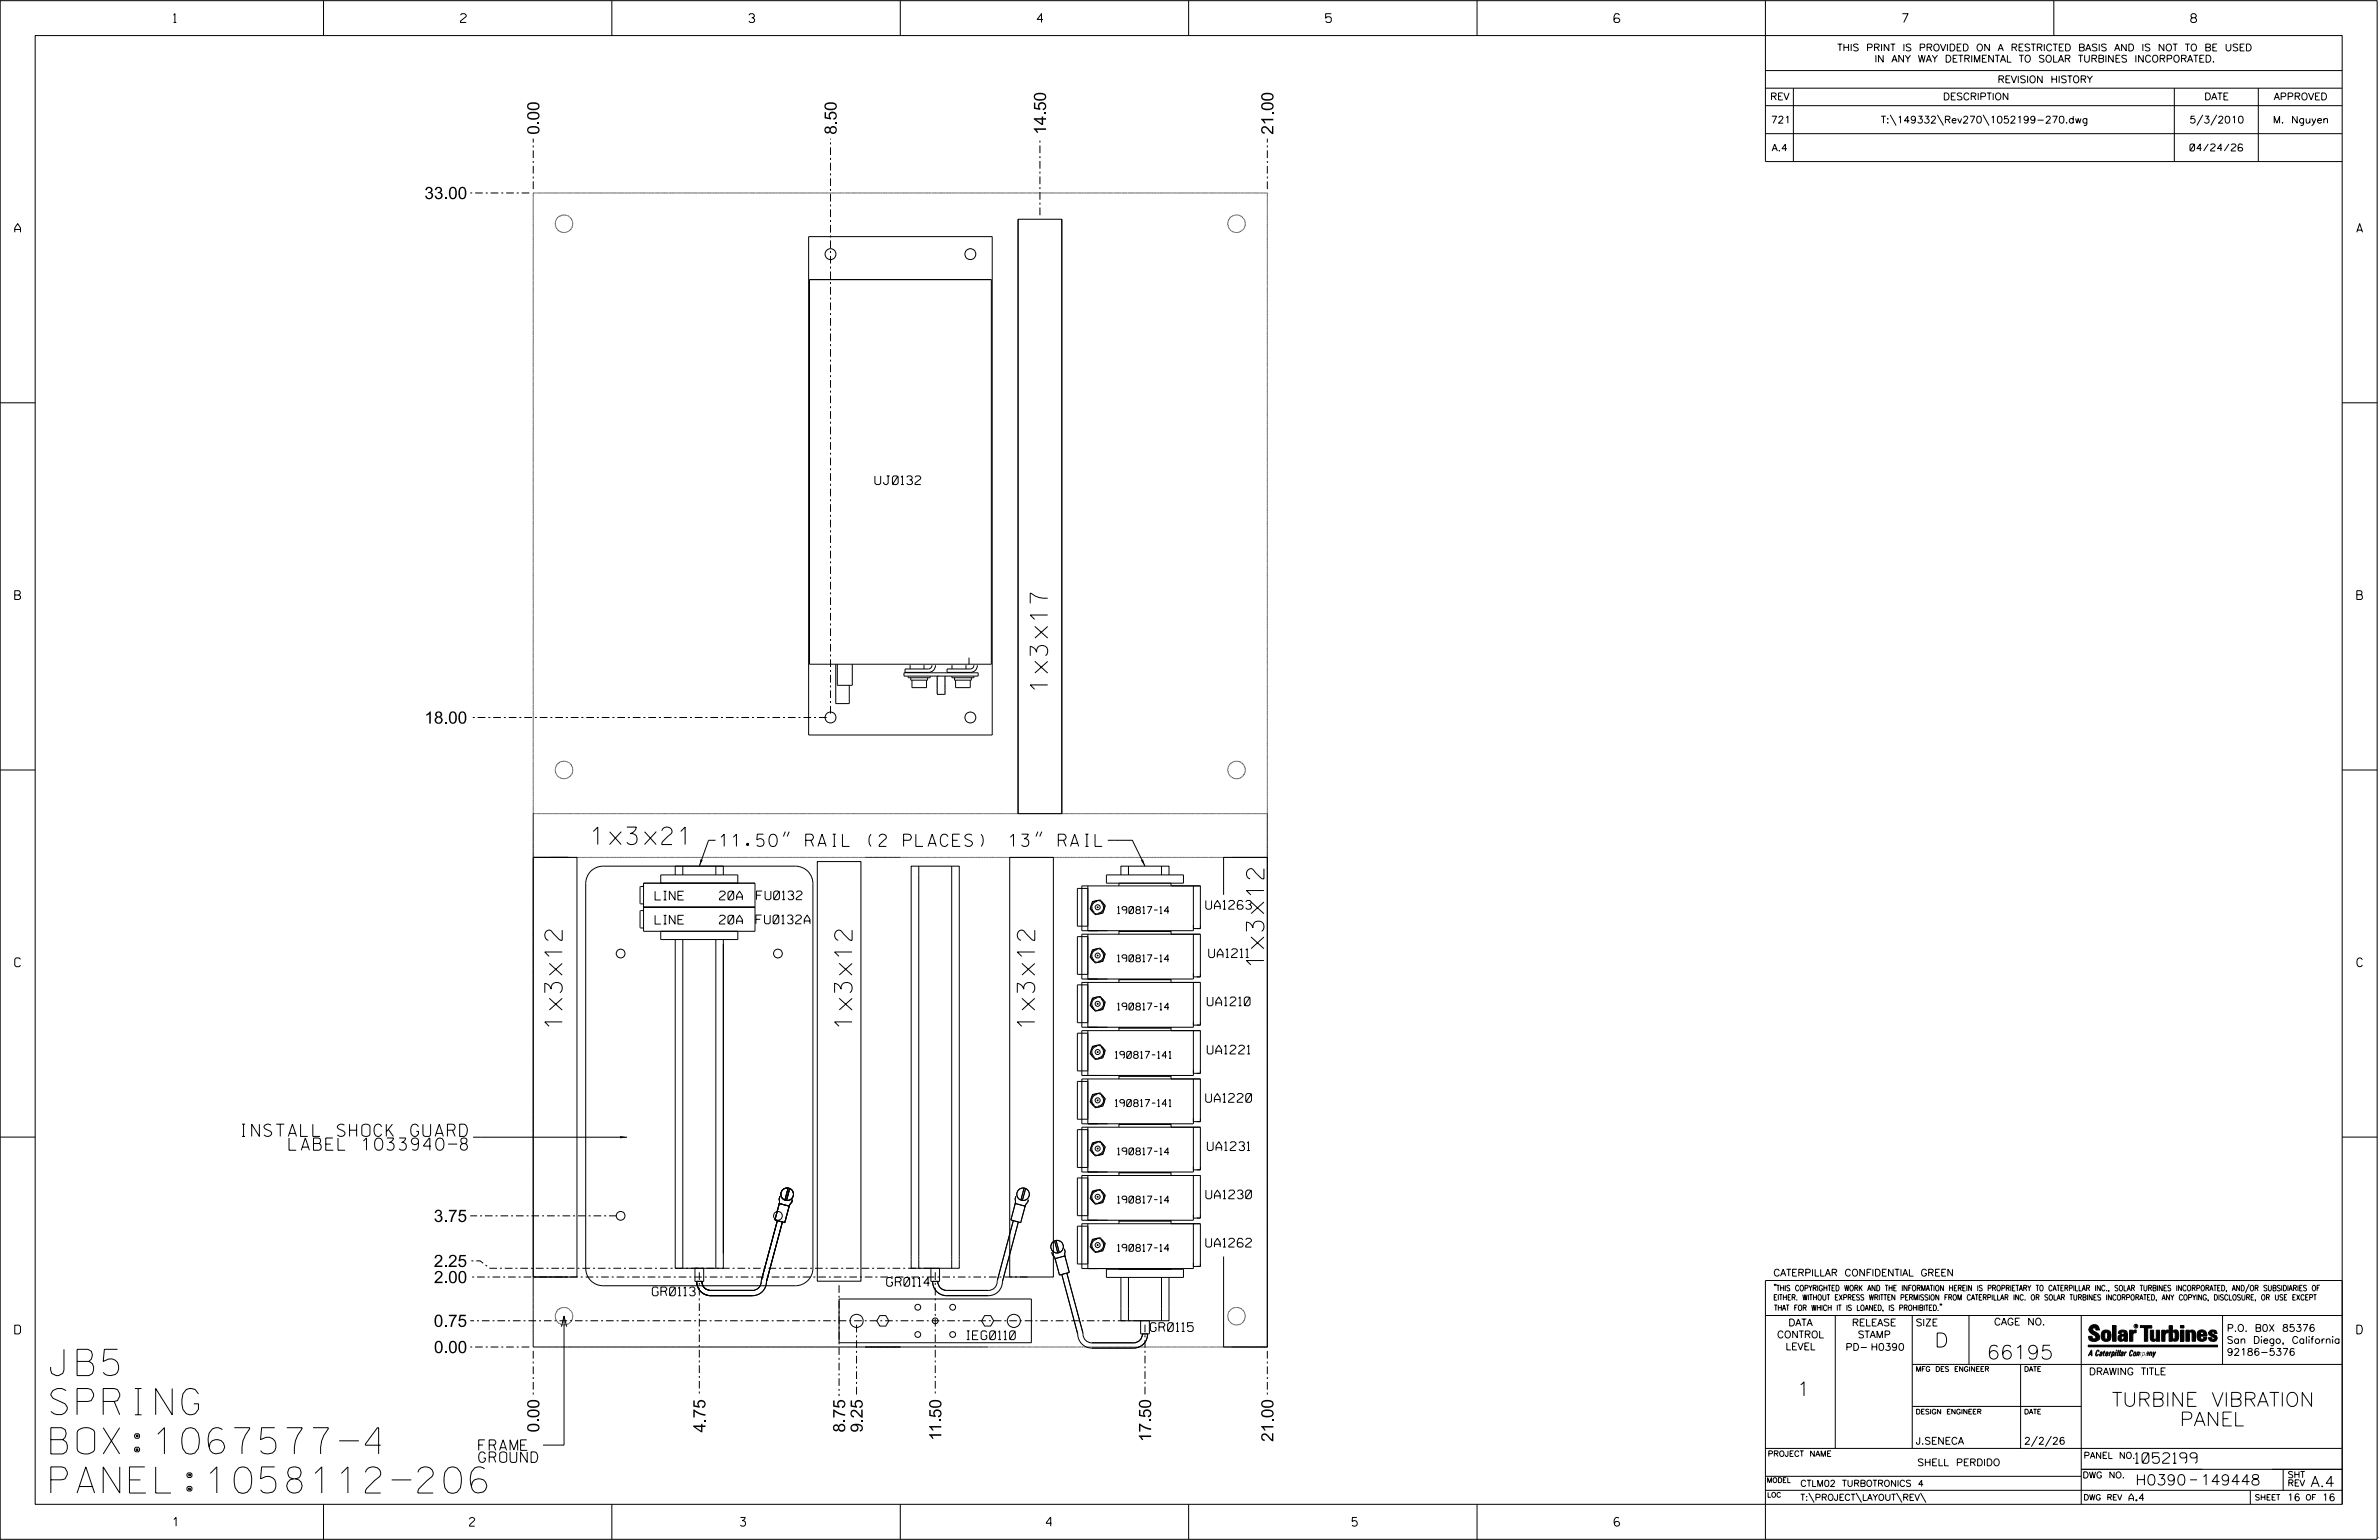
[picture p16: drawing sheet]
<svg xmlns="http://www.w3.org/2000/svg" width="864mm" height="559mm" viewBox="0 0 864 559" stroke-linecap="round" stroke-linejoin="round" font-family="sans-serif">
<defs><g id="words">
<g font-size="9.5">
<text x="18.4" y="499.1">JB5</text>
<text x="18.4" y="513.4">SPRING</text>
<text x="18.4" y="527.6">BOX:1067577-4</text>
<text x="18.4" y="541.8">PANEL:1058112-206</text>
</g>
<g font-size="6.3">
<text x="380.3" y="250.6" transform="rotate(-90 380.3 250.6)">1x3x17</text>
<text x="214.9" y="306.5">1x3x21</text>
<text x="458.8" y="350.6" transform="rotate(-90 458.8 350.6)">1x3x12</text>
<text x="204.1" y="372.9" transform="rotate(-90 204.1 372.9)">1x3x12</text>
<text x="309.3" y="372.9" transform="rotate(-90 309.3 372.9)">1x3x12</text>
<text x="375.6" y="372.9" transform="rotate(-90 375.6 372.9)">1x3x12</text>
</g>
<g font-size="5.1">
<text x="702.3" y="488.8">D</text>
<text x="721.2" y="493.2">66195</text>
<text x="652.2" y="506.5">1</text>
<text x="766.6" y="510.3">TURBINE VIBRATION</text>
<text x="791.3" y="517.4">PANEL</text>
</g>
<g font-size="4.4">
<text x="195.8" y="48.9" transform="rotate(-90 195.8 48.9)">0.00</text>
<text x="303.7" y="48.9" transform="rotate(-90 303.7 48.9)">8.50</text>
<text x="379.7" y="48.9" transform="rotate(-90 379.7 48.9)">14.50</text>
<text x="462.3" y="48.9" transform="rotate(-90 462.3 48.9)">21.00</text>
<text x="154.1" y="72.2">33.00</text>
<text x="154.1" y="262.6">18.00</text>
<text x="261.4" y="307.1">11.50&quot; RAIL (2 PLACES)</text>
<text x="366.4" y="307.1">13&quot; RAIL</text>
<text x="86.9" y="412.4">INSTALL SHOCK GUARD</text>
<text x="104.9" y="417.4">LABEL 1033940-8</text>
<text x="157.5" y="443.4">3.75</text>
<text x="157.5" y="459.7">2.25</text>
<text x="157.5" y="465.6">2.00</text>
<text x="157.5" y="481.5">0.75</text>
<text x="157.5" y="491">0.00</text>
<text x="195.8" y="519.7" transform="rotate(-90 195.8 519.7)">0.00</text>
<text x="256.1" y="519.8" transform="rotate(-90 256.1 519.8)">4.75</text>
<text x="306.8" y="519.8" transform="rotate(-90 306.8 519.8)">8.75</text>
<text x="313.2" y="519.8" transform="rotate(-90 313.2 519.8)">9.25</text>
<text x="341.7" y="522.7" transform="rotate(-90 341.7 522.7)">11.50</text>
<text x="417.9" y="523.2" transform="rotate(-90 417.9 523.2)">17.50</text>
<text x="462.3" y="523.2" transform="rotate(-90 462.3 523.2)">21.00</text>
</g>
<g font-size="3.8">
<text x="173.8" y="526.3">FRAME</text>
<text x="173.8" y="530.6">GROUND</text>
<text x="775.1" y="531">1052199</text>
<text x="775.2" y="538.9">H0390</text>
<text x="798.8" y="538.9">149448</text>
<text x="838.8" y="539.5">A.4</text>
</g>
<g font-size="3.2">
<text x="63" y="8.2">1</text>
<text x="167.2" y="8.2">2</text>
<text x="271.8" y="8.2">3</text>
<text x="376.5" y="8.2">4</text>
<text x="481.2" y="8.2">5</text>
<text x="690.6" y="8.2">7</text>
<text x="795.3" y="8.2">8</text>
<text x="5.4" y="84.3">A</text>
<text x="855.5" y="84.3">A</text>
<text x="317.6" y="175.8">UJ0132</text>
<text x="5.4" y="217.5">B</text>
<text x="855.6" y="217.5">B</text>
<text x="237.8" y="326.6">LINE</text>
<text x="261.2" y="326.5">20A</text>
<text x="274.6" y="326.5">FU0132</text>
<text x="437.7" y="329.9">UA1263</text>
<text x="237.8" y="335.3">LINE</text>
<text x="261.2" y="335.3">20A</text>
<text x="274.4" y="335.2">FU0132A</text>
<text x="438.8" y="347.4">UA1211</text>
<text x="5.4" y="350.8">C</text>
<text x="855.6" y="350.8">C</text>
<text x="438.2" y="364.9">UA1210</text>
<text x="438.2" y="382.5">UA1221</text>
<text x="437.7" y="400">UA1220</text>
<text x="438.3" y="417.5">UA1231</text>
<text x="437.8" y="435">UA1230</text>
<text x="437.7" y="452.5">UA1262</text>
<text x="321.9" y="466.7">GR0114</text>
<text x="236.8" y="470.2">GR0113</text>
<text x="5.4" y="484">D</text>
<text x="417.6" y="483.1">GR0115</text>
<text x="855.6" y="484">D</text>
<text x="351" y="486.1">IEG0110</text>
<text x="62.8" y="553.8">1</text>
<text x="170.4" y="553.8">2</text>
<text x="268.8" y="553.8">3</text>
<text x="379.8" y="553.8">4</text>
<text x="490.8" y="553.8">5</text>
<text x="585.9" y="553.8">6</text>
</g>
<g font-size="2.5">
<text x="666.9" y="18.5">THIS PRINT IS PROVIDED ON A RESTRICTED BASIS AND IS NOT TO BE USED</text>
<text x="680.5" y="22.6">IN ANY WAY DETRIMENTAL TO SOLAR TURBINES INCORPORATED.</text>
<text x="725.1" y="30">REVISION HISTORY</text>
<text x="642.6" y="36.3">REV</text>
<text x="705.3" y="36.3">DESCRIPTION</text>
<text x="800.2" y="36.3">DATE</text>
<text x="825.4" y="36.3">APPROVED</text>
<text x="642.9" y="44.7">721</text>
<text x="682.8" y="44.7">T:\149332\Rev270\1052199-270.dwg</text>
<text x="794.8" y="44.7">5/3/2010</text>
<text x="825.1" y="44.7">M. Nguyen</text>
<text x="643.2" y="54.8">A.4</text>
<text x="795" y="54.8">04/24/26</text>
<text x="405.7" y="331.5">190817-14</text>
<text x="405.7" y="349">190817-14</text>
<text x="405.7" y="366.5">190817-14</text>
<text x="404.9" y="384">190817-141</text>
<text x="404.9" y="401.5">190817-141</text>
<text x="405.7" y="419">190817-14</text>
<text x="405.7" y="436.6">190817-14</text>
<text x="405.7" y="454.1">190817-14</text>
<text x="643.8" y="463">CATERPILLAR CONFIDENTIAL GREEN</text>
<text x="645.1" y="485.5">CONTROL</text>
<text x="649.2" y="481.1">DATA</text>
<text x="672.3" y="481.1">RELEASE</text>
<text x="674.4" y="485.5">STAMP</text>
<text x="695.4" y="481.1">SIZE</text>
<text x="723.8" y="480.8">CAGE NO.</text>
<text x="808.4" y="483.1">P.O. B0X 85376</text>
<text x="648.2" y="489.8">LEVEL</text>
<text x="669.9" y="490">PD- H0390</text>
<text x="808.4" y="487.5">San Diego, California</text>
<text x="808.4" y="491.8">92186-5376</text>
<text x="758.3" y="498.9">DRAWING TITLE</text>
<text x="695.4" y="524.1">J.SENECA</text>
<text x="734.8" y="524.1">2/2/26</text>
<text x="696" y="531.9">SHELL PERDIDO</text>
<text x="772.8" y="544.6">A.4</text>
<text x="830.2" y="544.6">16</text>
<text x="842.9" y="544.6">16</text>
</g>
<g font-size="2.3">
<text x="756.4" y="529.2">PANEL NO.</text>
<text x="653.5" y="539.4">CTLM02 TURBOTRONICS 4</text>
<text x="756" y="536.3">DWG NO.</text>
<text x="830.4" y="539.3">REV</text>
<text x="830.4" y="536.2">SHT</text>
<text x="653.5" y="544.5">T:\PROJECT\LAYOUT\REV\</text>
</g>
<g font-size="2">
<text x="643.8" y="468.4">&quot;THIS COPYRIGHTED WORK AND THE INFORMATION HEREIN IS PROPRIETARY TO CATERPILLAR INC., SOLAR TURBINES INCORPORATED, AND/OR SUBSIDIARIES OF</text>
<text x="643.8" y="471.8">EITHER. WITHOUT EXPRESS WRITTEN PERMISSION FROM CATERPILLAR INC. OR SOLAR TURBINES INCORPORATED, ANY COPYING, DISCLOSURE, OR USE EXCEPT</text>
<text x="644" y="475.6">THAT FOR WHICH IT IS LOANED, IS PROHIBITED.&quot;</text>
<text x="641.7" y="528.5">PROJECT NAME</text>
<text x="756.3" y="544.3">DWG REV</text>
<text x="818.5" y="544.3">SHEET</text>
<text x="836.9" y="544.3">OF</text>
</g>
<g font-size="1.8">
<text x="695.4" y="497.6">MFG DES ENGINEER</text>
<text x="734.8" y="497.6">DATE</text>
<text x="695.4" y="513.1">DESIGN ENGINEER</text>
<text x="734.8" y="513.1">DATE</text>
<text x="641.3" y="538">MODEL</text>
<text x="641.5" y="543.3">LOC</text>
</g>
<text font-size=".9" x="775.1" y="481.7">R</text>
</g></defs>
<g fill="none" stroke="#000" stroke-width=".36">
<path d="M.1 .2h862.8v558.4h-862.8zM12.8 12.9h837.4v533h-837.4zM117.4 .2v12.7M222.1 .2v12.7M326.8 .2v12.7M431.5 .2v12.7M536.2 .2v12.7M587.9 5.5l-.5-.5h-1l-.5 1v1.7l.5 .4h1l.6-.4v-.6l-.6-.5h-1l-.5 .5M640.9 .2v58.4h209.3M745.6 .2v12.7M640.9 25.6h209.3M640.9 32h209.3"/>
<path d="M640.9 38.3h209.3M651 32v26.6M789.3 32v26.6M819.8 32v26.6M640.9 48.5h209.3M686.2 41.7l2.1 3.8M703.3 41.7l2.2 3.8M719.9 41.7l2.1 3.8M799.6 41.7l-2.1 3.8M804.7 41.7l-2.2 3.8M201.8 79.9v.1M201.8 79.9h.1"/>
<path d="M201.9 79.8h.1M201.9 79.7h.1M202 79.6l-.1 .1M202 79.6h.1M202.1 79.5l-.1 .1M202.1 79.4h.1M202.2 79.3l-.1 .1M202.2 79.3h.1M202.3 79.2l-.1 .1M202.3 79.2h.1M202.4 79.1h-.1M202.4 79h.1"/>
<path d="M202.6 78.8l-.2 .2M202.6 78.8h.1M202.7 78.7v.1M202.8 78.7h.1M202.9 78.6l-.1 .1M202.9 78.6h.1M203.2 78.4h.1M203.2 78.5l-.3 .1M203.5 78.3l-.3 .1M203.6 78.2h-.1M203.6 78.2h.1M203.8 78.2h-.1"/>
<path d="M203.8 78.1v.1M204.1 78.1h-.3M204.1 78.1h.1M204.3 78h.1M204.6 78l-.4 .1M204.8 78h-.2M204.8 78h.1M204.9 78h.1M205 78h.1M205.1 78h.1M205.1 78l.1 .1M205.3 78.1h.1"/>
<path d="M205.4 78.1h.1M205.5 78.1h.1M205.6 78.1h.1M205.6 78.1l.1 .1M205.8 78.2h.1M205.9 78.2h.1M206 78.2l.1 .1M206.1 78.3h.1M206.1 78.3l.2 .2M206.4 78.5h.1M206.5 78.6h.1M206.6 78.6h.1"/>
<path d="M206.6 78.7h.1M206.7 78.7h.1M206.8 78.8h.1M206.9 78.9h.1M206.9 78.9l.1 .1M207 79h.1M207 79l.2 .2M207.2 79.2h.1M207.3 79.3h.1M207.3 79.4h.1M207.4 79.4v.1M207.4 79.5h.1"/>
<path d="M207.5 79.6h.1M207.5 79.7l.1 .1M207.6 79.8v.1M207.7 80h.1M369.6 79.6h15.8v215.6h-15.8zM369.6 79.6v215.6M385.4 79.6v215.6M445.9 79.9v.1M446 79.9h.1M446 79.8v.1M446.1 79.7v.1M446.1 79.6v.1"/>
<path d="M446.1 79.6h.1M446.2 79.5v.1M446.2 79.5h.1M446.3 79.3l-.1 .1M446.3 79.3h.1M446.4 79.2l-.1 .1M446.4 79.2h.1M446.5 79.1l-.1 .1M446.5 79.1h.1M446.7 78.8l-.2 .2M446.8 78.8h.1M446.9 78.7l-.1 .1"/>
<path d="M446.9 78.7h.1M447 78.6l-.1 .1M447 78.6h.1M447.1 78.5l-.1 .1M447.2 78.5h.1M447.3 78.5h-.1M447.3 78.4h.1M447.4 78.4h-.1M447.6 78.3l-.2 .1M447.6 78.3h.1M447.7 78.2l-.1 .1M447.8 78.2h-.1"/>
<path d="M448 78.1l-.2 .1M448.1 78.1h.1M448.2 78.1h.1M448.6 78h.1M448.7 78l-.4 .1M448.7 78h.1M448.8 78h.1M448.9 78h.1M449.1 78h.1M449.2 78h.1M449.3 78l.1 .1M449.4 78.1h.1"/>
<path d="M449.5 78.1h.1M449.6 78.1l.3 .1M449.9 78.2h.1M450 78.2h.1M450.1 78.2l.1 .1M450.2 78.3h.1M450.2 78.3l.1 .1M450.3 78.4h.1M450.4 78.4l.1 .1M450.5 78.5h.1M450.6 78.5v.1M450.7 78.6h.1"/>
<path d="M450.8 78.6h.1M450.8 78.7l.2 .1M451 78.9h.1M451.1 78.9v.1M451.1 79h.1M451.2 79v.1M451.3 79.1l.3 .4M451.4 79.2h.1M451.6 79.5h.1M451.6 79.6h.1M451.6 79.6l.1 .1M451.7 79.7v.1"/>
<path d="M451.7 79.8h.1M451.7 79.8l.1 .1M451.8 79.9v.1M451.8 80v.1M201.6 81.2h.1M201.6 81.3v.1M201.6 80.9v.1M201.6 81v.5M201.6 81.6h.1M201.6 81.5h.1M201.6 80.8v.1M201.6 80.7h.1"/>
<path d="M201.6 81.7v.1M201.6 80.7v.1M201.6 81.7h.1M201.6 81.8v.1M201.6 80.5h.1M201.6 81.9l.1 .1M201.6 80.5v.1M201.7 82h.1M201.7 80.3v.1M201.7 82.1h.1M201.7 80.4l-.1 .1M201.7 82.2l.1 .1"/>
<path d="M201.7 80.2v.1M201.7 82.2h.1M201.7 80.2h.1M201.8 80.1v.1M201.8 82.3h.1M201.8 80h.1M201.8 82.4h.1M201.8 82.5h.1M201.9 82.5l.1 .3M202 82.8h.1M202 82.8l.1 .1M202.1 82.9h.1"/>
<path d="M202.1 82.9v.1M202.2 83v.1M202.2 83.1h.1M202.3 83.2h.1M202.3 83.2l.1 .1M202.4 83.3h.1M202.4 83.4h.1M202.5 83.4h.1M202.5 83.5h.1M202.6 83.5v.1M202.7 83.6h.1M202.7 83.6l.1 .1"/>
<path d="M202.8 83.7h.1M202.9 83.8h.1M202.9 83.8l.1 .1M203 83.9h.1M203.1 83.9h.1M203.2 83.9v.1M203.2 84l.2 .1M203.5 84.1h.1M203.6 84.1v.1M203.7 84.2h.2M203.9 84.3h.1M204 84.3h.1"/>
<path d="M204.1 84.3h.1M204.2 84.3h.1M204.3 84.3h.1M204.4 84.3h.1M204.5 84.3h.3M204.6 84.4h.1M204.8 84.4h.1M204.8 84.3h.1M204.9 84.3h.1M205 84.3h.1M205.1 84.3h.1M205.3 84.3h.1"/>
<path d="M205.4 84.3h-.1M205.4 84.3h.1M205.7 84.2l-.2 .1M205.8 84.2h.1M205.9 84.1h.1M206 84.1l-.2 .1M206.1 84.1h.1M206.2 84h-.1M206.5 83.8l-.2 .2M206.7 83.7l-.1 .1M206.8 83.6h.1M206.8 83.6l-.1 .1"/>
<path d="M206.9 83.5l-.1 .1M206.9 83.5h.1M207.1 83.3h.1M207.3 83.1h-.1M207.3 83l-.4 .5M207.3 83h.1M207.4 82.9v.1M207.4 82.9h.1M207.5 82.8h.1M207.5 82.7h.1M207.6 82.4h.1M207.6 82.4l-.1 .3"/>
<path d="M207.7 80v.1M207.7 82.3v.1M207.7 82.3h.1M207.7 80.1h.1M207.8 80.2v.1M207.8 82.1v.1M207.8 80.3h.1M207.8 80.3v.1M207.8 82v.1M207.8 80.5l.1 .1M207.8 80.4h.1M207.8 81.9h.1"/>
<path d="M207.9 80.6h.1M207.9 80.6v.2M207.9 81.8h.1M207.9 80.8h.1M207.9 81.6h.1M207.9 80.8v.1M207.9 81v.1M207.9 81.3v.3M207.9 81.6l-.1 .3M207.9 80.9h.1M207.9 81.1h.1M207.9 81.3h.1"/>
<path d="M207.9 81.1v.1M293.5 85.9h66.7v180.8h-66.7zM445.7 81.2v.3M445.7 80.9v.3M445.7 81.2h.1M445.7 80.9h.1M445.7 81.5h.1M445.7 81.7l.1 .1M445.7 81.6v.1M445.7 81.7h.1M445.8 81.9v.1M445.8 80.6l-.1 .2"/>
<path d="M445.8 81.8v.1M445.8 80.5h.1M445.8 80.4v.1M445.8 80.4h.1M445.8 82h.1M445.8 82.1v.1M445.8 80.3h.1M445.9 80.2h.1M445.9 82.2h.1M445.9 82.2v.1M445.9 80.1v.1M445.9 80.1h.1"/>
<path d="M445.9 82.3v.1M445.9 82.4l.1 .1M446 82.5h.1M446 82.6h.1M446.1 82.6v.1M446.1 82.7v.1M446.1 82.8h.1M446.2 82.8v.1M446.2 82.9h.1M446.3 83h.1M446.3 83.1h.1M446.3 83.1l.1 .1"/>
<path d="M446.4 83.2h.1M446.4 83.2l.1 .1M446.5 83.3h.1M446.6 83.4h.1M446.7 83.5h.1M446.8 83.6h.1M446.8 83.6l.2 .1M447 83.8h.1M447.1 83.8l.2 .1M447.3 84h.1M447.4 84h.1M447.5 84h.1"/>
<path d="M447.5 84l.1 .1M447.6 84.1h.1M447.7 84.1h.1M447.8 84.2h.1M447.8 84.2h.3M448.1 84.3h.5M448.3 84.3h.1M448.6 84.3h.1M448.8 84.4h.1M448.9 84.4h.1M449.4 84.3h-.8M449.4 84.3h.1"/>
<path d="M449.5 84.3h.1M449.6 84.3h.1M449.7 84.2l-.1 .1M449.8 84.2h.1M450 84.1l-.1 .1M450.1 84.1h.1M450.2 84.1h-.1M450.2 84.1h.1M450.5 83.9l-.2 .1M450.5 83.9h.1M450.6 83.8v.1M450.7 83.8h.1"/>
<path d="M450.9 83.6h.1M451 83.5l-.3 .3M451.1 83.5h.1M451.3 83.3l-.2 .2M451.3 83.2v.1M451.4 83.1l-.1 .1M451.4 83.1h.1M451.5 83l-.1 .1M451.5 83h.1M451.6 82.9h-.1M451.6 82.8h.1M451.7 82.7l-.1 .1"/>
<path d="M451.7 82.7h.1M451.7 82.6v.1M451.7 82.5v.1M451.8 82.4h.1M451.8 82.4v.1M451.8 80.1h.1M451.8 82.3v.1M451.9 82.2h.1M451.9 80.2h.1M451.9 80.3h.1M451.9 80.3v.1M451.9 82.1v.1"/>
<path d="M451.9 82.1h.1M451.9 82v.1M451.9 81.9h.1M452 80.4h.1M452 81.8v.1M452 80.5v.4M452 81.7v.1M452 81.6v.1M452 80.7v.1M452 81.6h.1M452 80.9h.1M452 81.4h.1"/>
<path d="M452 81.2v.1M452 81v.2M452 81.3v.1M452 81.5v.1M293.9 101.5h66v139.5h-66zM.1 146.2h12.7M850.2 146.2h12.7M351.8 238.6v2.4M303.4 241v14.3h4.9v-6.6M304 241v7.7h5.4v-7.7M328.2 244.1h26.9v1.2h-26.9zM329.7 245.4v.5h8v-.5"/>
<path d="M330.4 241.3v1.4M330.6 245.9v.9h6.1v-.9M331 246.8v2.7h5.3v-2.7M335.4 241.3v1.4M338.3 241.3a1.33 1.33 0 0 1-1.3 1.4h-8.5v1.3h8.5a2.53 2.53 0 0 0 2.6-2.7M340.7 245.3l-.7 .4 .4 .3-.4 .3 .4 .4-.4 .3 .4 .3-.4 .3 .4 .3-.4 .3 .4 .4-.4 .3 .4 .3-.4 .3 .4 .3-.4 .4 .4 .3-.4 .3 .4 .3-.4 .3 .4 .3-.3 .3h2.9l.2-.3-.3-.3 .3-.3-.3-.3 .3-.3-.3-.3 .3-.4-.3-.3 .3-.3-.3-.3 .3-.3-.3-.4 .3-.3-.3-.3 .3-.3-.3-.3 .3-.3-.3-.4 .3-.3-.3-.3 .2-.4M345.5 245.3v.6h8.1v-.6M345.6 241.3v1.4M346.5 245.9v.9h6.1v-.9M346.9 246.8v2.7h5.3v-2.7M350.7 241.3v1.4M353.5 241.3a1.28 1.28 0 0 1-1.3 1.4h-8.4v1.3h8.4a2.53 2.53 0 0 0 2.6-2.7"/>
<path d="M.1 279.4h12.7M201.6 279.5v.1M201.6 279.2h.1M201.6 279.1v.1M201.6 279.3v.4M201.6 279.8v.1M201.6 279.7h.1M201.6 279v.1M201.6 278.9h.1M201.6 279.9v.1M201.6 278.9v.1M201.6 278.7h.1"/>
<path d="M201.6 278.8h.1M201.7 278.6h.1M201.7 278.6l-.1 .1M201.8 278.3l-.1 .2M201.8 278.2h.1M201.8 278.1v.1M201.8 278.1h.1M202 277.8l-.1 .3M202 277.8h.1M202.1 277.7h-.1M202.1 277.6h.1M202.2 277.5l-.1 .1"/>
<path d="M202.2 277.5h.1M202.4 277.3l-.2 .2M202.4 277.2v.1M202.5 277.1l-.1 .1M202.6 277l-.1 .1M202.6 277h.1M202.7 276.9v.1M202.8 276.9h.1M202.9 276.8h.1M203.2 276.6h.1M203.2 276.6l-.4 .3M203.3 276.6h-.1"/>
<path d="M203.5 276.5h-.2M203.6 276.4l-.1 .1M203.6 276.4h.1M203.8 276.4h-.1M203.8 276.4h.1M204 276.3l-.2 .1M204.1 276.3h.1M204.3 276.3h-.3M204.3 276.2h.1M204.4 276.2l-.1 .1M204.4 276.2h.1M204.5 276.2h.1"/>
<path d="M204.6 276.2h.1M204.6 276.2h.3M204.9 276.2h.1M205 276.2h.1M205.1 276.2h.1M205.1 276.3h.1M205.3 276.3h.1M205.3 276.3h.3M205.4 276.3h.1M205.6 276.3h.1M205.6 276.4h.1M205.8 276.4h.1"/>
<path d="M205.9 276.4h.1M206 276.5h.1M206.1 276.5h.1M206.1 276.5l.2 .1M206.4 276.7h.1M206.4 276.7l.1 .1M206.5 276.8h.1M206.6 276.8h.1M206.6 276.9h.1M206.7 276.9h.1M206.8 277h.1M206.9 277.1h.1"/>
<path d="M206.9 277.1l.3 .3M207 277.2h.1M207.1 277.3h.1M207.2 277.4l.1 .1M207.3 277.5l.1 .2M207.4 277.7h.1M207.5 277.7l.1 .3M207.6 278v.1M207.7 278.2h.1M207.7 278.2v.1M207.7 278.3h.1M207.8 278.4h.1"/>
<path d="M207.8 278.5h.1M207.8 278.5v.1M207.8 278.7l.1 .1M207.8 278.6v.1M207.9 278.8h.1M207.9 280l-.1 .1M207.9 278.8v.1M207.9 280h.1M207.9 279h.1M207.9 279.8h.1M207.9 279v.1M207.9 279.2v.1"/>
<path d="M207.9 279.3h.1M207.9 279.7v.1M207.9 279.9h.1M207.9 279.1h.1M207.9 279.6h.1M207.9 279.3v.3M445.7 279.6v.3M445.7 279.4v.1M445.7 279.1v.3M445.7 279.4h.1M445.7 279.6h.1M445.7 279.1h.1"/>
<path d="M445.7 279.9l.1 .1M445.7 278.9v.1M445.7 278.9h.1M445.7 279.9h.1M445.8 278.8l-.1 .1M445.8 278.7h.1M445.8 278.6v.1M445.8 278.6h.1M445.8 278.4v.2M445.9 278.4h.1M445.9 278.3v.1M445.9 278.2v.1"/>
<path d="M445.9 278.1v.1M446 278.1h.1M446 278v.1M446 277.9v.1M446.1 277.8v.1M446.1 277.8h.1M446.3 277.5h.1M446.4 277.4l-.2 .4M446.4 277.4h.1M446.5 277.3l-.1 .1M446.5 277.2v.1M446.7 277.1l-.2 .1"/>
<path d="M446.7 277v.1M446.8 277h.1M446.9 276.9l-.1 .1M446.9 276.9h.1M447 276.8l-.1 .1M447 276.8h.1M447.1 276.8h-.1M447.2 276.7h.1M447.3 276.6l-.1 .1M447.3 276.6h.1M447.4 276.6h-.1M447.6 276.5h-.2"/>
<path d="M447.6 276.5h.1M447.7 276.4l-.1 .1M447.8 276.4h-.1M448 276.3l-.2 .1M448.1 276.3h.1M448.2 276.3h.1M448.3 276.3h.1M448.4 276.3h.1M448.5 276.2v.1M448.6 276.2h.1M448.6 276.2h.5M448.7 276.2h.1"/>
<path d="M448.9 276.2h.1M449.1 276.2h.1M449.2 276.2h.1M449.3 276.2l.1 .1M449.4 276.3h.1M449.5 276.3h.1M449.6 276.3l.3 .1M449.9 276.4h.1M450 276.4h.1M450.1 276.4l.1 .1M450.2 276.5h.1M450.2 276.5l.1 .1"/>
<path d="M450.3 276.6h.1M450.4 276.6h.1M450.5 276.7h.1M450.6 276.7l.1 .1M450.8 276.8v.1M450.8 276.9h.1M450.9 277h.1M451 277.1h.1M451.1 277.1h.1M451.1 277.2h.1M451.2 277.2v.1M451.3 277.3l.3 .4"/>
<path d="M451.4 277.4h.1M451.5 277.6h.1M451.6 277.7h.1M451.6 277.7v.1M451.6 277.8l.1 .1M451.7 277.9v.1M451.7 278h.1M451.7 278l.1 .1M451.8 278.1v.1M451.8 278.2v.1M451.8 278.3h.1M451.9 278.3v.3"/>
<path d="M452 278.6h.1M452 280l-.1 .2M452 278.7v.1M452 278.8v.1M452 278.8h.1M452 280h.1M452 279v.1M452 279.8v.1M452 278.9v.1M452 279.8h.1M452 279.1h.1M452 279.6h.1"/>
<path d="M452 279.2v.2M452 279.5v.1M452 279.4v.1M452 279.6v.2M850.2 279.4h12.7M193.6 295.2h266.5M201.6 280.1l.1 .1M201.6 280v.1M201.7 280.2h.1M201.7 280.2l.1 .3M201.8 280.5h.1M201.8 280.6h.1"/>
<path d="M201.9 280.7h.1M201.9 280.7l.1 .3M202 281h.1M202 281l.1 .1M202.1 281.1h.1M202.1 281.2h.1M202.2 281.3h.1M202.2 281.3l.2 .2M202.4 281.5h.1M202.4 281.6l.1 .1M202.5 281.7h.1M202.6 281.8h.1"/>
<path d="M202.7 281.8h.1M202.7 281.9h.1M202.8 281.9h.1M202.9 282h.1M203 282.1h.1M203.1 282.1h.1M203.2 282.1h.1M203.2 282.2l.2 .1M203.5 282.3h.1M203.5 282.3l.1 .1M203.6 282.4h.1M203.7 282.4h.2"/>
<path d="M203.9 282.5h.1M204 282.5h.1M204.1 282.5h.1M204.2 282.5h.1M204.3 282.5h.3M204.4 282.5h.1M204.6 282.6h.2M204.8 282.6h.1M204.9 282.5l-.1 .1M204.9 282.5h.1M205 282.5h.1M205.1 282.5h.1"/>
<path d="M205.2 282.5h-.1M205.3 282.5h.1M205.4 282.5h.1M205.7 282.4l-.2 .1M205.8 282.4h.1M205.9 282.3l-.1 .1M205.9 282.3h.1M206 282.3h.1M206.1 282.3h.1M206.2 282.2l-.1 .1M206.2 282.2h.1M206.3 282.1v.1"/>
<path d="M206.4 282.1h.1M206.5 282l-.1 .1M206.7 281.9l-.1 .1M206.8 281.8l-.1 .1M206.9 281.7l-.1 .1M206.9 281.7h.1M207.2 281.3h.1M207.3 281.2l-.4 .5M207.3 281.2h.1M207.4 281.1v.1M207.4 281.1h.1M207.5 281h.1"/>
<path d="M207.5 280.9h.1M207.6 280.8l-.1 .1M207.6 280.6v.1M207.7 280.6h-.1M207.7 280.5v.1M207.7 280.5h.1M207.8 280.4h.1M207.8 280.2v.1M207.8 280.1h.1M445.8 280.1v.1M445.8 280.1h.1M445.8 280.2h.1"/>
<path d="M445.8 280.3v.1M445.9 280.4h.1M445.9 280.4v.2M445.9 280.6l.2 .2M446 280.7h.1M446.1 280.8v.1M446.1 280.9v.1M446.1 281h.1M446.2 281v.1M446.2 281.1h.1M446.3 281.2h.1M446.3 281.3h.1"/>
<path d="M446.3 281.3l.1 .1M446.4 281.4h.1M446.4 281.4l.1 .1M446.5 281.5v.1M446.6 281.6h.1M446.7 281.7l.1 .1M446.8 281.8h.1M446.8 281.8l.2 .1M447 282h.1M447.1 282l.2 .2M447.3 282.2h.1M447.4 282.2h.1"/>
<path d="M447.5 282.2h.1M447.5 282.3h.1M447.6 282.3h.1M447.7 282.3v.1M447.8 282.4h.1M447.9 282.4h.1M448 282.4l.1 .1M448.1 282.5h.1M448.3 282.5h.1M448.3 282.5h.3M448.6 282.5h.1M448.6 282.5l.3 .1"/>
<path d="M448.9 282.6h.1M449.4 282.5l-.4 .1M449.4 282.5h.1M449.5 282.5h.1M449.6 282.5h.1M449.8 282.4h.1M449.9 282.4l-.3 .1M450 282.3v.1M450.1 282.3h.1M450.2 282.3h-.1M450.2 282.3h.1M450.5 282.1l-.2 .2"/>
<path d="M450.6 282v.1M450.7 282h.1M450.8 281.9l-.1 .1M450.8 281.9h.1M450.9 281.8l-.1 .1M450.9 281.8h.1M451 281.7v.1M451.1 281.7h.1M451.2 281.6l-.1 .1M451.3 281.5l-.1 .1M451.3 281.4v.1M451.4 281.3h.1"/>
<path d="M451.4 281.3l-.1 .1M451.6 281.1l-.2 .2M451.6 281v.1M451.7 280.9l-.1 .1M451.7 280.9h.1M451.7 280.8v.1M451.7 280.7v.1M451.8 280.6v.1M451.8 280.6h.1M451.8 280.5v.1M451.9 280.4v.1M451.9 280.3v.1"/>
<path d="M451.9 280.3h.1M193.6 311.1h258.7M193.6 311.1h15.8v152.3h-15.8zM214.5 316.1l2.4-1.5 2-.3h69.8a6.3 6.3 0 0 1 6.4 6.3v139.6a6.4 6.4 0 0 1-6.4 6.3h-69.8a6.3 6.3 0 0 1-6.3-6.3v-139.6l.4-2.1zM245.1 317.5v-3.2h17.5v3.2M247.9 314.3v3.2M259.8 304.9h-2.6l-3.3 9.4M259.9 314.3v3.2M285.1 301.8l-.7 1.7M286.5 301.8l-.8 1.7M296.7 312.6h15.8v152.3h-15.8zM330.8 314.3h17.4v145.9h-17.4z"/>
<path d="M333.5 314.3v145.9M345.5 314.3v145.9M366.5 311.1h15.9v152.3h-15.9zM376.8 301.8l-.7 1.7M378.2 301.8l-.8 1.7M401.6 317.5h28v3h-28zM402.1 304.9h9l4.5 9.4M406.9 317.5v-3.2h17.5v3.2M409.6 314.3v3.2M421.6 314.3v3.2M460.1 310.7v-240.7h-266.5v418.8h266.5v-137.3M233.6 321.7h-1l-.3 .2v5.8l.3 .3h1"/>
<path d="M233.6 330.4h-1l-.3 .3v5.8l.3 .2h1M233.6 320.5h40.5v17.4h-40.5zM233.6 329.2h40.5M239.9 320.5v-3h27.9v3M239.9 337.9v3h27.9v-3M394.9 322.4h-3.8v13.7h3.8M394.9 339.9h-3.8v13.7h3.8M394.9 321.5v16.2M394.9 339v16.2M396.6 327.1l2.7-.6 1.9 2.1-.8 2.7-2.8 .6-1.9-2.1zM398.2 326.8l.1 .3a2.12 2.12 0 0 0-1.9 1.5 2.12 2.12 0 0 0 .8 2.3l-.2 .3M399.9 327.3l-.2 .2a2.12 2.12 0 0 1 .8 2.3 2.12 2.12 0 0 1-1.8 1.5v.3"/>
<path d="M406.2 338h18.9M406.2 320.5v1M406.2 337.7v1.3M425.1 320.5v1M425.1 337.7v1.3M433.2 321.5v16.2h-40.5v-16.2h43.1v15.4h-2.6M433.2 339v16.2h-40.5v-16.2h43.1v15.5h-2.6M444.2 324.7v-13.6h15.9v177.7h-15.9v-32.9M245.1 340.9v119.3h17.5v-119.3M247.9 340.9v119.3M259.9 340.9v119.3M262.6 342.5v112.3"/>
<path d="M394.9 357.4h-3.8v13.7h3.8M394.9 356.5v16.2M396.6 344.6l2.7-.6 1.9 2.1-.8 2.7-2.8 .6-1.9-2.1zM398.2 344.3l.1 .3a2.09 2.09 0 0 0-1.9 1.5 2.09 2.09 0 0 0 .8 2.3l-.2 .3M398.3 346.6l.3 .2zM399.9 344.8l-.2 .3a2.09 2.09 0 0 1 .8 2.2 2.09 2.09 0 0 1-1.8 1.5v.4M406.2 355.5h18.9M406.2 355.2v1.3M425.1 355.2v1.3M433.2 356.5v16.2h-40.5v-16.2h43.1v15.5h-2.6M394.9 374.9h-3.8v13.7h3.8M394.9 374v16.2"/>
<path d="M396.6 379.7l2.7-.6 1.9 2-.8 2.8-2.8 .6-1.9-2.2zM396.6 362.1l2.7-.5 1.9 2-.8 2.7-2.8 .6-1.9-2.1zM398.2 379.3l.1 .3a2.12 2.12 0 0 0-1.9 1.6 2.12 2.12 0 0 0 .8 2.2l-.2 .3M398.2 361.8l.1 .3a2.12 2.12 0 0 0-1.9 1.6 2.12 2.12 0 0 0 .8 2.2l-.2 .3M399.9 379.8l-.2 .2a2.12 2.12 0 0 1 .8 2.3 2.12 2.12 0 0 1-1.8 1.6v.3M399.9 362.3l-.2 .2a2.12 2.12 0 0 1 .8 2.3 2.12 2.12 0 0 1-1.8 1.6v.3M406.2 373h18.9M406.2 372.7v1.3M425.1 372.7v1.3M433.2 374v16.2h-40.5v-16.2h43.1v15.5h-2.6M394.9 392.4h-3.8v13.7h3.8M394.9 391.5v16.3"/>
<path d="M396.6 397.2l2.7-.6 1.9 2.1-.8 2.7-2.8 .6-1.9-2.2zM398.2 396.8l.1 .4a2.12 2.12 0 0 0-1.9 1.5 2.12 2.12 0 0 0 .8 2.3l-.2 .2M398.3 399.1l.3 .3zM399.9 397.3l-.2 .3a2.09 2.09 0 0 1 .8 2.2 2.09 2.09 0 0 1-1.8 1.6v.3M406.2 390.5h18.9M406.2 390.2v1.3M425.1 390.2v1.3M433.2 391.5v16.3h-40.5v-16.3h43.1v15.5h-2.6M.1 412.6h12.7M171.7 412.6h55.9M394.9 409.9h-3.8v13.7h3.8M394.9 409v16.3"/>
<path d="M396.6 414.7l2.7-.6 1.9 2.1-.8 2.7-2.8 .6-1.9-2.1zM398.2 414.3l.1 .4a2.12 2.12 0 0 0-1.9 1.5 2.12 2.12 0 0 0 .8 2.3l-.2 .2M399.9 414.8l-.2 .3a2.12 2.12 0 0 1 .8 2.2 2.12 2.12 0 0 1-1.8 1.6v.3M406.2 408h18.9M406.2 407.8v1.2M425.1 407.8v1.2M433.2 409v16.3h-40.5v-16.3h43.1v15.5h-2.6M850.2 412.6h12.7M282.9 436.7l3.6 1-1.6 6-3.6-1zM283.1 434.1l-.3 2.9M286.1 431.1l-1.2 4.4M286.7 431.2l-1.2 4.4"/>
<path d="M287.7 435.3l-.3 1.1-1 1.5M368.5 436.7l3.6 1-1.6 6-3.5-1zM368.8 434.1l-.3 2.9M371.8 431.1l-1.2 4.4M372.3 431.2l-1.2 4.4M373.3 435.3l-.3 1.1-.5 .5-.4 1M394.9 427.4h-3.8v13.7h3.8M394.9 426.5v16.3M396.6 432.2l2.7-.6 1.9 2.1-.8 2.7-2.8 .6-1.9-2.1zM398.2 431.8l.1 .4a2.09 2.09 0 0 0-1.9 1.5 2.09 2.09 0 0 0 .8 2.3l-.2 .2M399.9 432.3l-.2 .3a2.12 2.12 0 0 1 .8 2.2 2.12 2.12 0 0 1-1.8 1.6v.3M406.2 425.5h18.9"/>
<path d="M406.2 425.3v1.2M425.1 425.3v1.2M433.2 426.5v16.3h-40.5v-16.3h43.1v15.5h-2.6M282.2 442.9l-5.8 21.7a3.4 3.4 0 0 1-3.2 3.6h-15.2a3.1 3.1 0 0 1-3.2-3.2M284 443.4l-5.8 21.7a5.1 5.1 0 0 1-5 5h-15.2M367.8 442.9l-5.7 21.7a3.4 3.4 0 0 1-3.3 3.6h-15.2a3.2 3.2 0 0 1-3.2-3.2M369.7 443.4l-5.8 21.7a5.1 5.1 0 0 1-5.1 5h-15.2a5.1 5.1 0 0 1-5-5.1M381.8 454.4l1.2 2.5M382.8 450.3l1.2 4.3M383 456.7l3.6-1 1.6 6-3.6 1zM383.4 450.1l1.1 4.4M386.4 453.1l.3 1.1-.1 1.8"/>
<path d="M394.9 444.9h-3.8v13.7h3.8M394.9 444v16.3M396.6 449.7l2.7-.6 1.9 2.1-.8 2.7-2.8 .6-1.9-2.1zM398.2 449.4l.1 .3a2.12 2.12 0 0 0-1.9 1.5 2.12 2.12 0 0 0 .8 2.3l-.2 .2M398.3 451.7l.3 .2zM399.9 449.8l-.2 .3a2.12 2.12 0 0 1 .8 2.3 2.12 2.12 0 0 1-1.8 1.5v.3M406.2 443h18.9M406.2 442.8v1.2M425.1 442.8v1.2M433.2 444v16.3h-40.5v-16.3h43.1v15.5h-2.6M193.6 463.4h12.7M201.6 477.7h.1"/>
<path d="M201.6 477.8h.1M201.6 477.9v.1M201.6 477.7v.1M201.6 477.4v.2M201.6 477.3h.1M201.6 478.2l.1 .3M201.6 478v.1M201.6 477v.3M201.6 478.2h.1M201.6 477h.1M201.6 476.9v.1M201.7 478.3h.1"/>
<path d="M201.7 476.8h.1M201.7 476.7v.1M201.7 478.5l.1 .1M201.7 478.6l.1 .1M201.8 476.6l-.1 .1M201.8 478.7v.1M201.8 476.5h.1M201.8 476.4v.1M201.8 476.4h.1M201.8 478.8l.1 .1M201.8 478.8h.1M201.9 476.2l-.1 .1"/>
<path d="M201.9 479v.1M201.9 476.2h.1M201.9 476.1v.1M202 479.1h.1M202 476.1h.1M202 479.1v.1M202 475.9v.1M202 475.9h.1M202 479.3h.1M202.1 479.3l.7 .8M202.2 475.6h.1M202.3 479.7h.1"/>
<path d="M202.3 475.5h.1M202.4 475.4l-.3 .5M202.4 479.8h.1M202.5 475.4h.1M202.6 475.3l-.1 .1M202.6 479.9h.1M202.6 475.3h.1M202.7 475.2l-.1 .1M202.7 475.2h.1M202.8 475.1h.1M202.8 475.1h-.1M203 475l-.2 .1"/>
<path d="M203.1 474.9h.1M203.1 474.9h-.1M203.5 474.7l-.4 .1M203.6 474.6v.1M203.7 474.6h.1M203.7 474.6h-.1M203.8 474.6h.1M203.9 474.5v.1M203.9 474.5h.1M204 474.5h.1M204.1 474.5h.1M204.2 474.5h.1"/>
<path d="M204.4 474.4h.1M204.5 474.4l-.1 .1M204.5 474.4h.1M204.6 474.4l.6 .1M204.8 477.6v46.8h-7.7M204.9 474.4h.1M205 474.4h.1M205.2 474.5h.1M205.4 474.5h.1M205.5 474.5h.1M205.6 474.5l.1 .1M205.7 474.6h.1"/>
<path d="M205.8 474.6h.1M205.9 474.6l.1 .1M206 474.7h.1M206.2 474.8h.1M206.3 474.8h.1M206.3 474.8l.1 .1M206.4 474.9h.1M206.5 474.9l.1 .1M206.6 475h.1M206.6 475.1h.1M206.7 475.1h.1M206.8 475.1v.1"/>
<path d="M206.8 480l-.2 .2M206.8 475.2h.1M206.8 480h.1M206.9 475.3h.1M207 475.3h.1M207 475.4h.1M207 479.7l-.1 .3M207.1 475.4v.1M207.1 479.7h.1M207.1 475.5h.1M207.2 479.6l-.1 .1M207.2 479.6h.1"/>
<path d="M207.2 475.6h.1M207.2 475.6l.1 .1M207.3 479.5l-.1 .1M207.3 479.5h.1M207.3 475.7h.1M207.3 475.8h.1M207.4 479.4h-.1M207.4 475.8v.1M207.4 475.9l.1 .1M207.4 479.3v.1M207.5 479.2h.1M207.5 479.2l-.1 .1"/>
<path d="M207.5 476h.1M207.5 476l.1 .2M207.5 479h.1M207.5 479.1v.1M207.6 476.3h.1M207.6 478.9h.1M207.6 476.3l.1 .2M207.7 478.8l-.1 .2M207.7 478.7v.1M207.7 476.5l.1 .1M207.8 476.6v.3M207.8 476.6h.1"/>
<path d="M207.8 478.4h.1M207.8 478.5l-.1 .2M207.8 478.3v.1M207.8 478.3h.1M207.8 476.9h.1M207.9 477v.1M207.9 478.1v.1M207.9 478.1h.1M207.9 477.1h.1M207.9 477.4h.1M207.9 478h.1M207.9 477.1v.3"/>
<path d="M207.9 477.9h.1M207.9 477.4v.2M207.9 477.3h.1M207.9 477.6h.1M207.9 477.6v.3M252.3 460.2h3.1v4.8h-3.1zM252.9 465a5.1 5.1 0 0 0 5.1 5.1M304.6 471.3h69.8v15.9h-69.8zM319.4 477.4h2.2l1.1 1.9-1.1 1.9h-2.2l-1.1-1.9zM337.9 460.2h3.2v4.8h-3.2zM357.4 477.4h2.2l1.1 1.9-1.1 1.9h-2.2l-1.1-1.9zM385.4 462.5l5.8 21.6a5.1 5.1 0 0 0 5.1 5.1h15.2a5.1 5.1 0 0 0 5.1-5.2"/>
<path d="M387.3 462l5.8 21.6a3.3 3.3 0 0 0 3.2 3.7h15.2a3.2 3.2 0 0 0 3.2-3.3M401.6 460.6h28v2.9h-28zM406.2 460.3v.3M406.9 463.5v15.7h17.5v-15.7M409.6 463.5v15.7M414.1 479.2h3.1v4.8h-3.1zM421.6 463.5v15.7M425.1 460.3v.3M445.7 477.9v.1M445.7 477.7v.1M445.7 477.4v.2M445.7 477.7h.1"/>
<path d="M445.7 477.8h.1M445.7 477.3h.1M445.7 477.2h.1M445.7 478v.1M445.7 477.2v.1M445.8 477h.1M445.8 476.9l-.1 .2M445.8 478.2v.1M445.8 478.3h.1M445.8 476.8h.1M445.8 478.4l.1 .2M445.9 476.6l-.1 .2"/>
<path d="M445.9 476.5h.1M445.9 478.6v.1M445.9 478.7v.1M445.9 478.8l.1 .1M445.9 476.4v.1M445.9 478.8h.1M446 476.4h-.1M446 479h.1M446 479l.1 .1M446 476.2v.1M446 476.2h.1M446.1 476.1v.1"/>
<path d="M446.1 476.1h.1M446.1 479.1l.1 .1M446.2 479.2l.1 .2M446.2 475.9l-.1 .1M446.2 475.9h.1M446.3 475.8l-.1 .1M446.3 479.4l.1 .2M446.3 475.7v.1M446.4 475.6h.1M446.4 475.5v.1M446.5 479.7h.1M446.5 475.5h.1"/>
<path d="M446.6 475.4l-.1 .1M446.6 475.4h.1M446.6 479.8h.1M446.6 479.8l.2 .2M446.7 475.3l-.1 .1M446.7 475.3h.1M446.8 475.2l-.1 .1M446.8 475.2h.1M446.9 475.1h.1M447 475.1h.1M447.1 475l-.1 .1M447.1 475h.1"/>
<path d="M447.2 474.9h-.1M447.2 474.9h.1M447.4 474.8h-.1M447.5 474.7l-.1 .1M447.7 474.7h-.1M447.7 474.6v.1M447.8 474.6h-.1M447.9 474.6h-.1M448.1 474.5l-.2 .1M448.2 474.5h.1M448.3 474.5h.1M448.4 474.5h.1"/>
<path d="M448.5 474.5h.1M448.6 474.4v.1M448.7 474.4h.1M448.8 474.4h.1M448.9 474.4l.4 .1M449 474.4h.1M449.3 474.5h.1M449.4 474.5h.1M449.5 474.5h.1M449.7 474.5h.1M449.7 474.5l.1 .1M449.8 474.6h.1"/>
<path d="M449.9 474.6l.2 .1M450.1 474.7h.1M450.2 474.7h.1M450.3 474.8h.1M450.3 474.8l.3 .1M450.6 474.9h.1M450.6 474.9l.1 .1M450.7 475.1h.1M450.9 475.1h.1M450.9 475.1l.1 .1M451 480l-.1 .1M451 475.2h.1"/>
<path d="M451 480h.1M451 475.3h.1M451.1 479.9l-.1 .1M451.1 475.3h.1M451.1 475.4h.1M451.2 475.4v.1M451.2 479.7l-.1 .2M451.2 479.7h.1M451.2 475.5h.1M451.3 479.6l-.1 .1M451.3 479.6h.1M451.3 475.6h.1"/>
<path d="M451.3 475.6l.2 .2M451.4 479.5l-.1 .1M451.4 479.5h.1M451.5 479.4h-.1M451.5 479.3v.1M451.5 475.8v.1M451.6 475.9v.1M451.6 479.2v.1M451.6 476h.1M451.6 479.2h.1M451.6 476l.1 .1M451.7 479.1l-.1 .1"/>
<path d="M451.7 476.1h.1M451.7 479h.1M451.7 476.2h.1M451.8 478.9l-.1 .1M451.8 476.3v.1M451.8 476.3h.1M451.8 478.9h.1M451.8 478.8v.1M451.8 476.4v.1M451.8 476.5l.1 .1M451.8 478.7v.1M451.9 476.6l.1 .3"/>
<path d="M451.9 478.6l-.1 .1M451.9 478.4h.1M451.9 478.5h.1M452 476.9h.1M452 478.3h.1M452 478.3l-.1 .1M452 477v.1M452 478.1h.1M452 477.1h.1M452 478.1v.1M452 477.1v.8M452 478h.1"/>
<path d="M452 477.9h.1M452 477.3h.1M452 477.6h.1M452 477.4h.1M640.9 477.3h209.3M644.2 466.1l-.1 .4M644.7 466.1l-.2 .4M666.2 477.3v48.3M694.2 477.3v48.3M704.4 473.3l-.1 .4M704.8 473.3l-.1 .4M714.8 477.3v17.8"/>
<path d="M755.5 477.3v68.6M806.8 477.3v17.8M816.5 466l-1.4 3.1M850.2 464.6h-209.3v94M850.2 464.8v81.1M202.8 480.1h.1M202.8 480.1l.2 .1M203 480.2l.2 .2M203.2 480.4h.1M203.3 480.4h.1M203.4 480.4h.1M203.4 480.5h.1"/>
<path d="M203.5 480.5h.1M203.6 480.6h.1M203.7 480.6h.1M203.8 481.4l1-3.8 .9 3.8M203.9 480.6h.1M203.9 480.7h.1M204 480.7h.1M204 480.7h.2M204.2 480.7h.1M204.4 480.7h.1M204.4 480.7l.4 .1M204.9 480.8h.1"/>
<path d="M205 480.7h.1M205.1 480.7h.1M205.3 480.7h-.1M205.4 480.7h.1M205.5 480.7h-.1M205.5 480.7h.1M205.6 480.6v.1M205.7 480.6h.1M205.8 480.6h-.1M205.8 480.6h.1M206 480.5l-.1 .1M206.3 480.4l-.3 .1"/>
<path d="M206.3 480.4h.1M206.4 480.3h-.1M206.4 480.3h.1M206.6 480.2h-.1M206.6 480.2h.1M206.7 480.1h.1M446.8 480h.1M446.9 480v.1M447 480.1h.1M447 480.1l.1 .1M447.1 480.2h.1M447.1 480.2l.1 .1"/>
<path d="M447.2 480.3h.1M447.3 480.3l.1 .1M447.4 480.4h.1M447.5 480.5h.1M447.6 480.5h.1M447.7 480.5h.1M447.7 480.6h.1M447.8 480.6h.1M447.9 480.6l.2 .1M448.2 480.7h.1M448.3 480.7h.1M448.4 480.7h.1"/>
<path d="M448.5 480.7h.1M448.5 480.7l.1 .1M448.7 480.8h.1M448.8 480.8h.1M448.9 480.8h.2M449.2 480.7h.1M449.3 480.7h.1M449.5 480.7h.1M449.5 480.7h-.1M449.6 480.7h-.1M449.7 480.7h.1M449.9 480.6l-.2 .1"/>
<path d="M450 480.6h.1M450.1 480.5l-.1 .1M450.3 480.4l-.1 .1M450.3 480.4h.1M450.4 480.4h-.1M450.4 480.4h.1M450.5 480.3h.1M450.6 480.3h.1M450.7 480.2h-.1M450.7 480.2h.1M450.8 480.1l-.1 .1M450.9 480.1h-.1"/>
<path d="M694.2 495.1h156M733.5 495.1v30.5M758.6 481.4a2.02 2.02 0 0 1 3.1-.1l.5 1.3h-1.3l-.2-.6-.4-.2-.6 .1-.1 .4 .4 .7a2.46 2.46 0 0 1 2.2 2.9 2.83 2.83 0 0 1-3.8 .3l-.3-1.3h1.3l.2 .7 .6 .3 .5-.2 .2-.5-.4-.6-1.9-1.2-.4-.9zM759.2 491.3h-.7l.7-1.2v1.9h.2l-.1-2.1-1.3 2.1 .5-.5h.7M761.3 490l.3-.2 .4 .3-.1 .3-.3-.4-.4 .3-.3 1.6h.4l.4-.5-.3 .6-.4 .1-.3-.4zM762.6 490.6l.5-.1-.1 1.4h-.9a.74 .74 0 0 1 .9-.8l-.3 .7-.5 .1 .2-.5 .6-.2v-.5l-.7 .2zM763 483.2a2.17 2.17 0 0 1 3.1 0l.3 1.4-.3 1.5a2.17 2.17 0 0 1-3.1 0l-.3-1.5zM763.6 490.5l.4-.4 .2 .6h-.3l-.3 .9 .2 .4-.3-.1zM764.1 483.7l.5-.4 .4 .3v2.2l-.4 .2-.5-.2zM764.6 491.1l.6 .2v-.7l-.4-.1-.4 .6-.1 .8h.6M764.6 491.1l-.1 .8h.4M764.6 482.6v.8"/>
<path d="M764.8 490.7l.4 .1v.3h-.6zM765 491.5l-.1 .4zM766 490.5l-.5 1.5zM766 490.8l.4-.3-.4 .4M766.9 481h1.3v5.7h-1.3zM767 490.8l.5 .1-.3 .8-.4 .2zM767.3 490.5h-.5l-.5 2M767.3 490.5a.8 .8 0 0 1 .2 1 .8 .8 0 0 1-.9 .4l-.1 .6M767.3 490.5l-.1 .2M768.1 490.5l-.4 1.5zM768.2 489.9h.3l-.1 .2h-.2zM769 489.9l-.5 2.1z"/>
<path d="M769.7 489.9l-.6 2.1zM770.1 491.4l.5-.3-.5 .8zM770.4 491.9h.1M770.6 491.1l.1-.4-.7 .2 .1-.3 .6-.1 .2 .3-.5 1.1M770.6 491.1a.74 .74 0 0 0-.8 .8h.6M771 484.8h-.7l-.3 .6 .4 .7 .5-.3 .1-2.4h-.8l-.1 .4h-1.2a1.71 1.71 0 0 1 1.8-1.3 1.71 1.71 0 0 1 1.6 1.4v2.8h-1.1l-.1-.6M771 484.2l-1.5 .1a1.41 1.41 0 0 0 0 2.4l.5 .1 1.1-.7M771.2 486.1h-.1M771.4 490.5l.1 .3 .4-.3-.9 1.5zM771.5 490.8h.1M773 482.7h1.2v.5l.5-.5 .7-.1v1h-.6l-.5 .4-.1 2.7h-1.2zM773.3 490.3l.6-.4 .4 .2-.1 .4-.3-.4a1.28 1.28 0 0 0-.5 1.8l.6-.4-.1 .4-.8 .1z"/>
<path d="M774.7 490.8l.5-.3a.88 .88 0 0 1 .2 .9 .88 .88 0 0 1-.7 .7l-.2-.2zM774.8 490.9h.5l-.3 1h-.3l-.2-.2zM775.2 490.5l-.1 .2M776.8 481h4.3v.9h-1.5v4.8h-1.3M776.8 490.6l-.8 .2v-.3l-.4 1.5 .8-1.3v1.3l.3-1.2M779.3 491.1h.4M779.6 490.5h.3l-.3 1.4M779.6 490.7h.2l-.1 .4M779.7 491.1l-.1 .4M779.7 491.1l-.4 .2M780.1 492l.4-1.5 .1 .3 .3-.3 .3 .2-.3 1.3v-1.3l-.7 1.3M780.6 482.7h1.2v2.7l.1 .4 .4 .3 .4-.7v-2.7h1.2l.1 4h-1.3v-.5l-1.1 .6-.7-.3-.3-.7z"/>
<path d="M781.6 492.5l1-2-.8 1.3-.2-1.3-.2 2M784.7 482.7h1.2v.5l.5-.5 .7-.1v1h-.5l-.6 .4-.1 2.7h-1.2zM787.4 481h1.2v2a1.4 1.4 0 0 1 2.2 .2l.1 1.4-.4 1.9-1.5 .1-.4-.5v-1l.5 .9 .5-.3v-2.1l-.5-.4-.5 .7v2.8h-1.2zM791.5 482.7h1.3v4h-1.3zM791.5 481h1.3v.9h-1.3zM793.5 482.7h1.3v.4l.7-.5 1.1 .2 .4 .6v3.3h-1.2l-.3-3.4-.7 .2v3.2h-1.3zM794.8 483.1h.1M797.7 483.2a1.92 1.92 0 0 1 2.4-.5 1.92 1.92 0 0 1 1 2.1h-2.3v.8l.6 .5 .5-.3v-.5h1.2a1.83 1.83 0 0 1-2.1 1.4 1.83 1.83 0 0 1-1.5-2.1zM798.8 484.2v.6M799.1 483.4h.6l.2 .8h-1.1zM804.6 482.9a1.84 1.84 0 0 0-2.9 .8 3.3 3.3 0 0 0 2.2 1.9l-.5 .5-.4-.3-.1-.4h-1.2l.1 .6a1.92 1.92 0 0 0 2.9 .4M804.9 483.8h-1.2l-.2-.6-.5 .1-.1 .3 .1 .3 1.8 .9"/>
<path d="M805.1 488.1h-47.1v.6h47.1M694.2 510.3h61.3M640.9 525.6h209.2M640.9 535.7h114.6M739.6 521.1l-2.2 3.8M744.7 521.1l-2.2 3.8M755.5 533.2h94.7M795 537h2.6M828.8 533.2v7.6M117.4 545.9v12.7M222.1 545.9v12.7M326.8 545.9v12.7"/>
<path d="M431.5 545.9v12.7M536.2 545.9v12.7M640.9 540.8h209.3M656.6 541.7l2 3.5M673.8 541.7l1.9 3.5M688.4 541.7l2 3.5M697.2 541.7l1.9 3.5M816.9 541v4.9M863.5 558h.1"/>
<circle cx="301.5" cy="92.2" r="1.97"/>
<circle cx="352.2" cy="92.2" r="1.97"/>
<circle cx="301.5" cy="260.4" r="1.97"/>
<circle cx="352.2" cy="260.3" r="1.98"/>
<circle cx="398.5" cy="329.2" r=".18"/>
<circle cx="398.5" cy="329.2" r=".91"/>
<circle cx="398.5" cy="329.2" r="2.45"/>
<circle cx="225.3" cy="346" r="1.58"/>
<circle cx="282.4" cy="346" r="1.59"/>
<circle cx="398.5" cy="346.7" r=".91"/>
<circle cx="398.5" cy="346.7" r="2.46"/>
<circle cx="398.5" cy="364.2" r=".18"/>
<circle cx="398.5" cy="364.2" r=".91"/>
<circle cx="398.5" cy="364.2" r="2.45"/>
<circle cx="398.5" cy="381.7" r=".18"/>
<circle cx="398.5" cy="381.7" r=".92"/>
<circle cx="398.5" cy="399.3" r=".92"/>
<circle cx="398.5" cy="399.3" r="2.46"/>
<circle cx="398.5" cy="381.7" r="2.45"/>
<circle cx="398.5" cy="416.8" r=".18"/>
<circle cx="398.5" cy="416.8" r=".91"/>
<circle cx="398.5" cy="416.8" r="2.45"/>
<circle cx="285.8" cy="433.3" r="2.28"/>
<circle cx="371.4" cy="433.3" r="2.28"/>
<circle cx="398.5" cy="434.3" r=".18"/>
<circle cx="398.5" cy="434.3" r=".92"/>
<circle cx="398.5" cy="434.3" r="2.46"/>
<circle cx="225.3" cy="441.2" r="1.58"/>
<circle cx="282.4" cy="441.2" r="1.58"/>
<circle cx="383.7" cy="452.4" r="2.28"/>
<circle cx="398.5" cy="451.8" r=".92"/>
<circle cx="398.5" cy="451.8" r="2.45"/>
<circle cx="311" cy="479.3" r="2.38"/>
<circle cx="333.2" cy="474.3" r="1.06"/>
<circle cx="339.5" cy="479.3" r="1.05"/>
<circle cx="345.8" cy="474.3" r="1.05"/>
<circle cx="368" cy="479.3" r="2.37"/>
<circle cx="333.2" cy="484.2" r="1.05"/>
<circle cx="345.8" cy="484.2" r="1.05"/>
<circle cx="775.4" cy="481.2" r=".69"/>
</g>
<g fill="#000">
<path d="M254.3 311.7l.8 .3-1.2 2.3zM414.1 312.2l.8-.4 .7 2.5zM225.1 412.2l2.5 .4-2.5 .5zM768.1 490.5l-.4 1.5zM768.2 489.9h.3l-.1 .2h-.2zM769 489.9l-.5 2.1zM769.7 489.9l-.6 2.1zM791.5 481h1.3v.9h-1.3zM791.5 482.7h1.3v4h-1.3zM758 488.1h47.1v.6h-47.1z"/>
<path d="M398.3 346.6l.3 .2z" fill-rule="evenodd"/>
<path d="M398.3 399.1l.3 .3z" fill-rule="evenodd"/>
<path d="M398.3 451.7l.3 .2z" fill-rule="evenodd"/>
<path d="M759.2 489.9l-1.2 2.1 .5-.5h.7v.5h.2zM759.2 490.1v1.2h-.7z" fill-rule="evenodd"/>
<path d="M758.6 481.4a2.02 2.02 0 0 1 3.1-.1l.5 1.3h-1.3l-.2-.6-.4-.2-.6 .1-.1 .4 .4 .7a2.46 2.46 0 0 1 2.2 2.9 2.83 2.83 0 0 1-3.8 .3l-.3-1.3h1.3l.2 .7 .6 .3 .5-.2 .2-.5-.4-.6-1.9-1.2-.4-.9z" fill-rule="evenodd"/>
<path d="M761.3 490l.3-.2 .4 .3-.1 .3-.3-.4-.4 .3-.3 1.6h.4l.4-.5-.3 .6-.4 .1-.3-.4z" fill-rule="evenodd"/>
<path d="M762.6 490.6l.5-.1-.1 1.4h-.9a.74 .74 0 0 1 .9-.8l-.6 .3-.2 .5 .5-.1 .3-.6v-.5l-.7 .2z" fill-rule="evenodd"/>
<path d="M763.6 490.5l.4-.4 .2 .6h-.3l-.3 .9 .2 .4-.3-.1z" fill-rule="evenodd"/>
<path d="M764.8 490.5l.5 .3-.1 .5h-.6l.6-.2v-.3l-.4-.1-.3 1.2h.4l.3-.4-.6 .6-.3-.2v-.4z" fill-rule="evenodd"/>
<path d="M763 483.2a2.17 2.17 0 0 1 3.1 0l.3 1.4-.3 1.5a2.17 2.17 0 0 1-3.1 0l-.3-1.5zM764.1 483.7v2.1l.5 .2 .4-.2v-2.2l-.4-.3z" fill-rule="evenodd"/>
<path d="M766 490.5v.3l.4-.1-.4 .2-.5 1.1z" fill-rule="evenodd"/>
<path d="M766.8 490.5l-.5 2 .3-.6a.71 .71 0 0 0 .9-.5 .71 .71 0 0 0-.4-.9zM767 490.8l.5 .1-.3 .8-.4 .2z" fill-rule="evenodd"/>
<path d="M766.9 481h1.3v5.7h-1.3z" fill-rule="evenodd"/>
<path d="M770.1 490.6l.6-.1 .2 .3-.4 1.2-.5 .1-.2-.5 .3-.5h.5l-.7 .5v.3l.4-.1 .4-.9-.5-.2-.2 .2z" fill-rule="evenodd"/>
<path d="M769.4 482.8l-.5 1h1.2l.1-.4h.8v.8l-1.5 .1a1.41 1.41 0 0 0 0 2.4l.5 .1 1.1-.7 .1 .6h1.1v-2.8a1.79 1.79 0 0 0-2.4-1.2zM770.3 484.8h.7l-.1 1-.5 .3-.4-.7z" fill-rule="evenodd"/>
<path d="M771.4 490.5l.1 .3 .4-.3-.9 1.5z" fill-rule="evenodd"/>
<path d="M773 482.7h1.2v.5l.5-.5 .7-.1v1h-.6l-.5 .4-.1 2.7h-1.2z" fill-rule="evenodd"/>
<path d="M773.3 490.3l.6-.4 .4 .2-.1 .4-.3-.4a1.28 1.28 0 0 0-.5 1.8l.6-.4-.3 .5h-.6z" fill-rule="evenodd"/>
<path d="M774.7 490.8l-.2 1.1h.7a.96 .96 0 0 0 0-1.4zM774.8 490.9h.5l-.1 .6-.5 .4-.2-.2z" fill-rule="evenodd"/>
<path d="M776 490.5v.3l.4-.3 .2 .3 .7-.2-.3 1.4v-1.3l-.6 1.3v-1.3l-.8 1.3z" fill-rule="evenodd"/>
<path d="M776.8 481h4.3v.9h-1.5v4.8h-1.3v-4.8h-1.5z" fill-rule="evenodd"/>
<path d="M777.9 490.5l-.5 2 .3-.6a.71 .71 0 0 0 .9-.5 .71 .71 0 0 0-.4-.9zM778.1 490.8l.3-.1 .1 .4-.5 .8-.2-.5z" fill-rule="evenodd"/>
<path d="M779.3 490.6l.6-.1-.3 1.5-.7-.1a.67 .67 0 0 1 .8-.8l-.6 .3-.1 .5 .4-.1 .4-.9-.4-.2-.3 .2z" fill-rule="evenodd"/>
<path d="M780.5 490.5l.1 .3 .3-.3 .3 .2-.3 1.3v-1.3l-.8 1.3z" fill-rule="evenodd"/>
<path d="M780.6 482.7h1.2v2.7l.1 .4 .4 .3 .4-.7v-2.7h1.2l.1 4h-1.3v-.5l-1.1 .6-.7-.3-.3-.7z" fill-rule="evenodd"/>
<path d="M781.6 490.5l.2 1.3 .8-1.3-1.2 2z" fill-rule="evenodd"/>
<path d="M784.7 482.7h1.2v.5l.5-.5 .7-.1v1h-.5l-.6 .4-.1 2.7h-1.2z" fill-rule="evenodd"/>
<path d="M787.4 481h1.2v2a1.4 1.4 0 0 1 2.2 .2l.1 1.4-.4 1.9-1.5 .1-.4-.5v-1l.5 .9 .5-.3v-2.1l-.5-.4-.5 .7v2.8h-1.2z" fill-rule="evenodd"/>
<path d="M793.5 482.7h1.3v.4a1.29 1.29 0 0 1 2.2 .3v3.3h-1.2l-.3-3.4-.7 .2v3.2h-1.3z" fill-rule="evenodd"/>
<path d="M797.7 483.2a1.92 1.92 0 0 1 2.4-.5 1.92 1.92 0 0 1 1 2.1h-2.3v.8l.6 .5 .5-.3v-.5h1.2a1.83 1.83 0 0 1-2.1 1.4 1.83 1.83 0 0 1-1.5-2.1zM799.1 483.4l-.3 .8h1.1l-.2-.8z" fill-rule="evenodd"/>
<path d="M801.9 483.2a1.94 1.94 0 0 1 3 .1v.5h-1.2l-.2-.6-.5 .1-.1 .3 .1 .3 1.8 .9a1.2 1.2 0 0 1 .1 1.3 1.2 1.2 0 0 1-1.2 .7l-1.6-.4-.4-1h1.2l.1 .4 .4 .3 .5-.5a3.3 3.3 0 0 1-2.2-1.9z" fill-rule="evenodd"/>
<circle cx="398.5" cy="329.2" r=".18"/>
<circle cx="398.5" cy="364.2" r=".18"/>
<circle cx="398.5" cy="381.7" r=".18"/>
<circle cx="398.5" cy="416.8" r=".18"/>
<circle cx="398.5" cy="434.3" r=".18"/>
<circle cx="761.4" cy="492" r=".07"/>
<circle cx="762.2" cy="485.1" r=".07"/>
<circle cx="769.3" cy="492" r=".07"/>
<circle cx="773.1" cy="486.7" r=".07"/>
<circle cx="791.5" cy="486.7" r=".07"/>
<circle cx="791.5" cy="481" r=".07"/>
<circle cx="794.8" cy="486.7" r=".07"/>
</g>
<g fill="none" stroke="#000" stroke-width=".36" stroke-dasharray="2.8 1.1 .7 1.1" stroke-linecap="butt">
<path d="M192.2 70h-21.5M193.6 68.6v-18.3M377.5 78.1v-27.8M460.1 68.6v-18.3M301.5 258.9v-208.6M300.1 260.3h-129.4M223.9 441.2h-53.2M253.9 461.6v45M304.6 466.3v40.3M338.1 460.2h-160.3l-3.5-2.7h-3.6M339.5 461.6v45M373 463.4h-202.3"/>
<path d="M414.2 479.2h-243.5M192.2 488.8h-21.5M193.6 490.2v16.4M310.9 480.7v25.9M415.6 480.7v25.9M460.1 490.2v16.4"/>
</g>
<use href="#words"/>
</svg>
